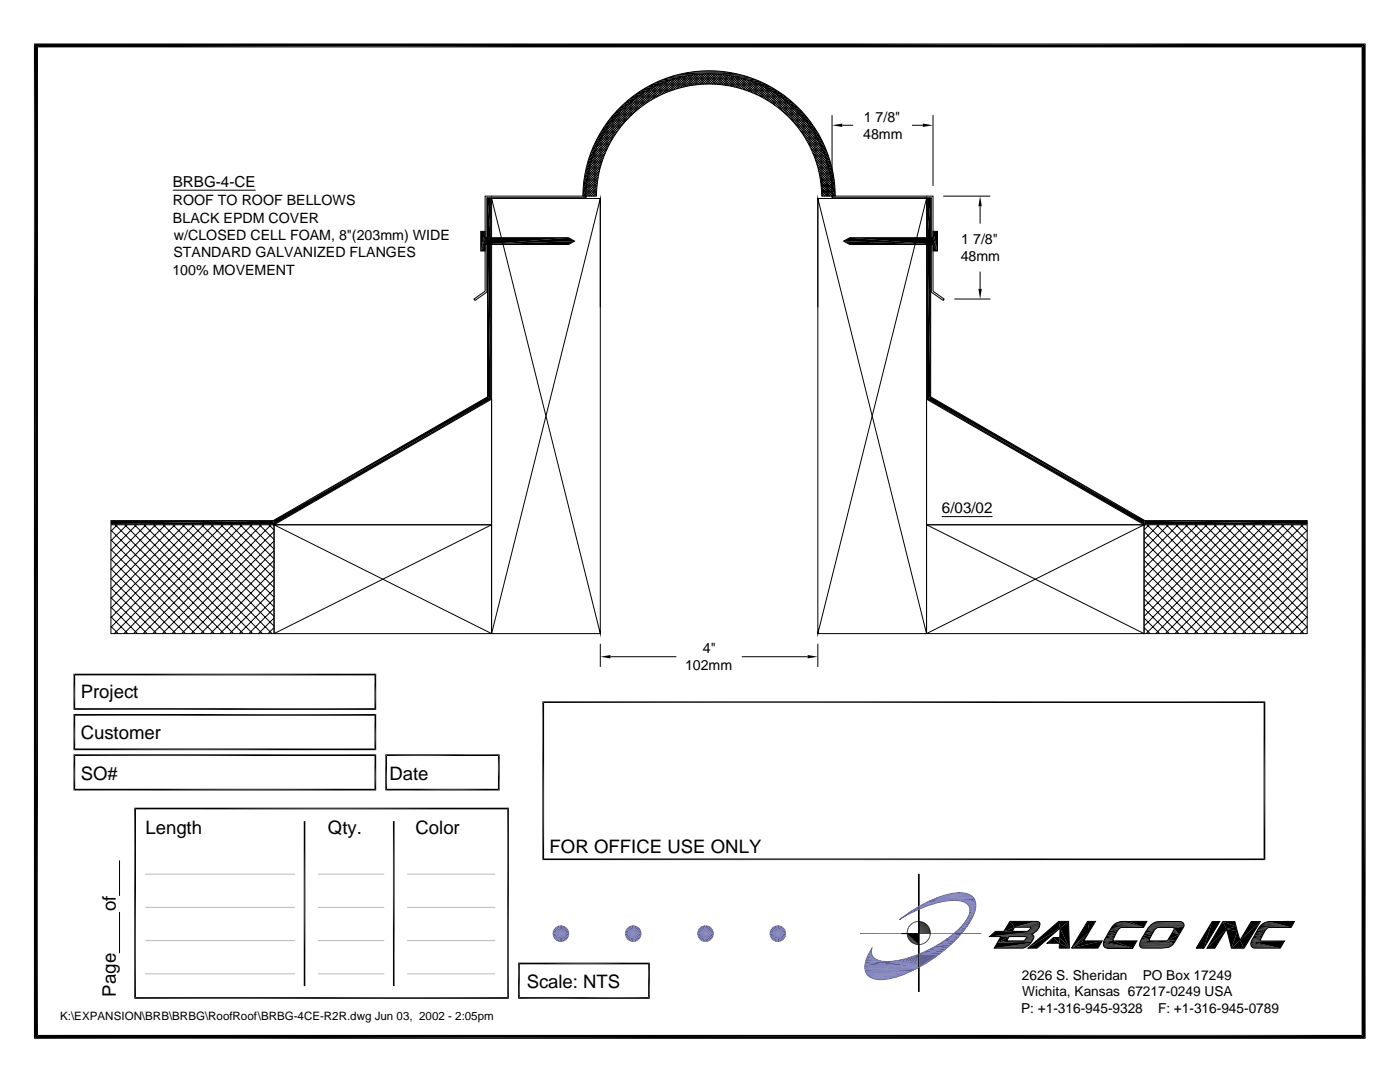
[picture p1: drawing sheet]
<svg xmlns="http://www.w3.org/2000/svg" width="279mm" height="216mm" viewBox="0 0 279 216" stroke-linecap="round" stroke-linejoin="round" font-family="sans-serif">
<defs><g id="words">
<g font-size="3.7">
<text x="16.1" y="139.3">Project</text>
<text x="16.1" y="147.4">Customer</text>
<text x="16.1" y="155.6">SO#</text>
<text x="77.7" y="155.6">Date</text>
<text x="29" y="166.3">Length</text>
<text x="65.4" y="166.3">Qty.</text>
<text x="82.9" y="166.3">Color</text>
<text x="109.7" y="170.2">FOR OFFICE USE ONLY</text>
<text x="23.1" y="181.9" transform="rotate(-90 23.1 181.9)">of</text>
<text x="105.1" y="197.2">Scale: NTS</text>
<text x="23.1" y="198.8" transform="rotate(-90 23.1 198.8)">Page</text>
</g>
<g font-size="3">
<text x="34.5" y="37.3">BRBG-4-CE</text>
<text x="188" y="102.4">6/03/02</text>
</g>
<g font-size="2.8">
<text x="172.3" y="27.7">48mm</text>
<text x="172.4" y="24.3">1 7/8&quot;</text>
<text x="34.5" y="40.9">ROOF TO ROOF BELLOWS</text>
<text x="34.5" y="44.4">BLACK EPDM COVER</text>
<text x="34.7" y="47.9">w/CLOSED CELL FOAM, 8&quot;(203mm) WIDE</text>
<text x="34.6" y="51.4">STANDARD GALVANIZED FLANGES</text>
<text x="191.7" y="52.1">48mm</text>
<text x="191.9" y="48.7">1 7/8&quot;</text>
<text x="34.4" y="54.8">100% MOVEMENT</text>
<text x="140.3" y="130.3">4&quot;</text>
<text x="136.7" y="133.7">102mm</text>
</g>
<g font-size="2.7">
<text x="203.9" y="195.5">2626 S. Sheridan</text>
<text x="228.1" y="195.5">PO Box 17249</text>
<text x="203.8" y="202.1">P: +1-316-945-9328</text>
<text x="204" y="198.8">Wichita, Kansas 67217-0249 USA</text>
<text x="231.1" y="202.1">F: +1-316-945-0789</text>
</g>
<text font-size="2.3" x="12" y="203.6">K:\EXPANSION\BRB\BRBG\RoofRoof\BRBG-4CE-R2R.dwg Jun 03, 2002 - 2:05pm</text>
</g></defs>
<g fill="#000">
<path d="M6.8 8.7h265.7l-264.9 .8zM7.6 9.5l264.9-.8-.8 .8zM124.3 20.9l1.1-.9 .4 .4zM125.4 20l1.1-1 .4 .6zM125.4 20l1.5-.4-1.1 .8zM126.5 19l1.2-.8 .4 .6zM126.5 19l1.6-.2-1.2 .8zM127.7 18.2l1.3-.7 .3 .5zM127.7 18.2l1.6-.2-1.2 .8zM129 17.5l1.3-.7 .2 .5zM129 17.5l1.5-.2-1.2 .7zM130.3 16.8l1.3-.6h1.6z"/>
<path d="M130.3 16.8l1.5-.1-1.3 .6zM131.6 16.2l1.3-.6 1.6 .2zM130.3 16.8l2.9-.6-1.4 .5zM132.9 15.6l1.4-.4 1.6 .2zM147.2 15.4l1.5-.2 1.4 .4zM149.9 16.2l2.9 .6-1.6-.1zM148.5 15.8l1.6-.2 1.3 .6zM151.2 16.7l1.6 .1-.3 .5zM149.9 16.2h1.5l1.4 .6zM152.5 17.3l1.6 .2-.4 .5zM152.8 16.8l1.3 .7-1.6-.2zM153.7 18l1.6 .2-.4 .6z"/>
<path d="M154.1 17.5l1.2 .7-1.6-.2zM154.9 18.8l1.6 .2-.4 .6zM155.3 18.2l1.2 .8-1.6-.2zM156.1 19.6l1.5 .4-.4 .4zM156.5 19l1.1 1-1.5-.4zM157.6 20l1.1 .9-1.5-.5zM271.7 9.5l.8 197.8-.8-.8zM271.7 9.5l.8-.8v198.6zM97.3 39.6l.6 7.8h-.6zM97.3 39.6h.6v7.8zM116.4 37.7h.6l-.7 1.4zM116.5 36.2l.7 .1-.8 1.4z"/>
<path d="M116.7 34.8l.7 .1-.9 1.3zM117 37.7v1.4h-.7zM117 33.4l.7 .1-1 1.3zM117.2 36.3l-.2 1.4h-.6zM117.4 34.9l-.2 1.4-.7-.1zM117.4 31.9l.6 .2-1 1.3zM117.7 33.5l-.3 1.4-.7-.1zM117.9 30.6l.6 .2-1.1 1.1zM118 32.1l-.3 1.4-.7-.1zM118.4 29.2l.6 .3-1.1 1.1zM118.5 30.8l-.5 1.3-.6-.2zM117.9 30.6l1.1-1.1-.5 1.3z"/>
<path d="M119.1 27.9l.5 .3-1.2 1zM118.4 29.2l1.2-1-.6 1.3zM119.8 26.6l.5 .3-1.2 1zM119.1 27.9l1.2-1-.7 1.3zM120.5 25.4l.6 .3-1.3 .9zM119.8 26.6l1.3-.9-.8 1.2zM121.4 24.2l.5 .4-1.4 .8zM120.5 25.4l1.4-.8-.8 1.1zM122.3 23l.5 .5-1.4 .7zM121.4 24.2l1.4-.7-.9 1.1zM123.3 21.9l.4 .5-1.4 .6zM122.3 23l1.4-.6-.9 1.1z"/>
<path d="M123.3 21.9l1-1 .4 .5zM123.3 21.9l1.4-.5-1 1zM124.3 20.9l1.5-.5-1.1 1zM157.2 20.4l1.5 .5-.4 .5zM158.3 21.4l1.5 .5-.5 .5zM158.7 20.9l1.1 1-1.5-.5zM159.3 22.4l1.4 .6-.4 .5zM159.3 22.4l.5-.5 .9 1.1zM160.3 23.5l1.3 .7-.5 .4zM160.3 23.5l.4-.5 .9 1.2zM161.1 24.6l1.4 .8-.5 .3zM161.1 24.6l.5-.4 .9 1.2z"/>
<path d="M162 25.7l1.3 .9-.6 .3zM162 25.7l.5-.3 .8 1.2zM162.7 26.9l1.3 1-.6 .3zM162.7 26.9l.6-.3 .7 1.3zM163.4 28.2l1.2 1-.6 .3zM163.4 28.2l.6-.3 .6 1.3zM164 29.5l1.1 1.1-.6 .2zM164.5 30.8l1.1 1.1-.6 .2zM164 29.5l.6-.3 .5 1.4zM165 32.1l1 1.3-.6 .1zM164.5 30.8l.6-.2 .5 1.3zM165.4 33.5l.9 1.3-.6 .1z"/>
<path d="M165 32.1l.6-.2 .4 1.5zM165.7 34.9l.8 1.3-.6 .1zM165.9 36.3l.7 1.4h-.6zM165.4 33.5l.6-.1 .3 1.4zM166 37.7l.7 1.4h-.6zM165.7 34.9l.6-.1 .2 1.4zM165.9 36.3l.6-.1 .1 1.5zM166 37.7h.6l.1 1.4zM166.1 25l2-.3v.6zM184.2 24.7l2 .3-2 .3zM185.7 39.6v7.8h-.6zM95.9 46.2h.9l-.9 3.9z"/>
<path d="M96.8 48.8v1.3h-.9zM96.8 47.4h16.7l-16.7 1.4zM96.8 47.4v1.4l-.9 1.3zM96.8 46.2v1.2l-.9 2.7zM97.3 48.8l.6 30.8-.6-.4zM97.3 48.8h.6v30.8zM96.8 48.8l16.7-1.4 1.2 .7zM96.8 48.8l17.9-.7-1.2 .7zM168.4 48.1l17.8 .7h-16.6zM168.4 48.1l1.2-.7 16.6 1.4zM185.1 48.8l.6 30.4-.6 .4zM185.1 39.6h.6l-.6 7.8z"/>
<path d="M185.1 48.8h.6v30.4zM186.2 48.8l.9 1.3h-.9zM169.6 47.4h16.6v1.4zM186.2 47.4l.9 2.7-.9-1.3zM186.2 46.2l.9 3.9-.9-2.7zM186.2 46.2h.9v3.9zM195.6 39.1l.3 2.1h-.6zM195.3 57.6h.6l-.3 2.1zM54.5 103.9l42.8-24.7 .6 .4zM54.5 103.9l43.4-24.3-43.2 25zM185.1 79.6l43.4 24.3-.2 .7zM185.1 79.6l.6-.4 42.8 24.7z"/>
<path d="M22.1 103.9h32.4l-32.4 .7zM22.1 104.6l32.4-.7 .2 .7zM228.5 103.9l32.4 .7h-32.6zM228.5 103.9h32.4v.7zM119.8 131l2-.3v.7zM161.2 130.7l2 .3-2 .4zM183.3 188.4l.1 .1zM183.3 188.5l.1 1.9h-.1zM183.3 186.3h.1zM183.3 180.9l.1 .5-.1 .1zM183.3 183.9h.1zM183.3 188.5h.1z"/>
<path d="M183.3 188.5h.1v1.9zM183.3 180.9h.1v.5zM197.5 186.9l1.2-1.1 8.1 .1zM199.1 188.1l6.6 .1-7.3 1zM199.7 186.9h1.7l-2.3 1.2zM199.1 188.1l2.3-1.2-.5 .8zM201.5 183.9h5.2l-4.2 1.1zM201.5 183.9l1 1.1-2.2 .8zM200.3 185.8l2.2-.8-.5 .8zM202.5 185l4.3-1.1zM204.3 187.7l1.6 .2zM204.3 187.7h1.7z"/>
<path d="M204.6 187.5l1.5 .1h-1.7zM204.7 187.3l1.5 .1-1.6 .1zM204.8 186.9l1.5 .1h-1.4zM204.8 187.2l1.5 .1h-1.6zM204.9 187h1.4l-1.5 .2zM198.4 189.2l6.7-.5zM205 185.8l1.8 .1zM198.4 189.2l6.8-.5zM205.1 185.8l.2-.1 1.5 .2zM198.4 189.2l6.9-.6zM198.4 189.2l7.1-.8-.2 .2zM205.5 185.5h1.6l-1.8 .2z"/>
<path d="M198.4 189.2l7.2-.9-.1 .1zM205.6 185.3l1.6 .1-1.7 .1zM205.7 185.2l1.6 .1h-1.7zM205.7 185h1.7l-1.7 .2zM198.4 189.2l7.3-1zM197.5 186.9l8.5-.4zM204.3 187.7h1.7l-.1 .2zM204.4 187.6h1.7l-.1 .1zM204.6 187.5l1.6-.1-.1 .2zM197.5 186.9l8.7-.7-.3 .2zM204.7 187.3h1.6l-.1 .1zM204.8 187.2l1.5-.1v.2z"/>
<path d="M204.8 187.2l1.5-.2v.1zM204.8 186.9l1.5-.1v.2zM197.5 186.9l9-.8-.3 .1zM197.5 186.9l9.1-1zM197.5 186.9l9.3-1zM204.9 185.8l1.9 .1zM202.5 185l4.5-1.1zM205.3 185.7h1.7l-.2 .2zM202.5 185l4.6-1.1zM205.3 185.7l1.8-.2-.1 .2zM202.5 185l4.7-1.1zM205.5 185.5l1.7-.1-.1 .1z"/>
<path d="M202.5 185l4.8-1zM205.6 185.3h1.7l-.1 .1zM202.5 185l4.8-1h.1zM205.7 185.2l1.6-.1v.2zM205.7 185.2l1.7-.2zM202.5 185l5-.9zM205.5 185l2-.1zM205.6 185l1.9-.1zM205.7 185l1.8-.1-.1 .1zM202.5 185l5-.9 .1 .1zM202.5 185l5-.4v.1zM202.5 185l5.1-.6-.1 .2z"/>
<path d="M202.5 185l5.1-.8v.2zM209 188.2l1.2-1.1 1.2 1.1zM211.3 183.9h2l-1.7 1.3zM205.1 189.2l6.2-5.3 .3 1.3zM211.4 188.2l2 1h-2zM210.2 187.1h1.3l-.1 1.1zM211.5 187.1l1.9 2.1-2-1zM205.1 189.2l6.5-4-4.6 4zM211.6 185.2l1.8 4-1.9-2.1zM211.6 185.2l1.7-1.3 .1 5.3zM213.8 189.2l2.5-1.5h3.7zM213.8 189.2l3.1-2.4-.6 .9z"/>
<path d="M217 183.9l.4 1.9-3.6 3.4zM213.8 189.2l3.6-3.4-.5 1zM217 183.9h1.6l-1.2 1.9zM213.8 189.2l6.2-1.5-.9 1.5zM220.2 188.5l5.9 .7-5.9-.5zM220.2 188.4l5.9 .8-5.9-.7zM220.2 188.3l5.9 .9-5.9-.8zM220.2 188.7l5.9 .5-5.8-.4zM220.2 188.2l5.9 1-5.9-.9zM220.3 187.9l5.8 1.3-5.9-1zM220.3 187.7h1.9l-1.9 .2zM220.4 187.5h1.7l-1.8 .2z"/>
<path d="M220.6 187.2l1.6 .1-1.8 .2zM220.6 189.1l.3 .1zM220.9 186.7l1.5 .3-1.8 .2zM221.2 186.2h1.5l-1.8 .5zM221.5 185.7l1.4 .2-1.7 .3zM221.6 185.4h1.7l-1.8 .3zM221.8 185.2l1.6 .1-1.8 .1zM220.3 187.7l1.8-.1 .1 .1zM220.3 187.7l1.8-.2v.1zM220.3 187.9l1.9-.2 3.9 1.5zM220.4 187.5l1.8-.2-.1 .2zM222.1 184.7l.2-.1 5.9 .5z"/>
<path d="M220.6 187.2l1.8-.2-.2 .3zM222.3 184.6l.2-.2 5.7 .7zM220.9 186.7l1.6-.1-.1 .4zM222.5 184.4l.2-.2 5.5 .9zM220.9 186.7l1.8-.5-.2 .4zM222.7 184.2l5.5 .9zM221.2 186.2l1.7-.3-.2 .3zM222.8 184.2l5.4 .9zM221.5 185.7l1.6-.1-.2 .3zM222.9 184.1l.3-.1 5 1.1zM221.5 185.7l1.8-.3-.2 .2zM221.6 185.4l1.8-.1-.1 .1z"/>
<path d="M223.2 184l.3-.1 4.7 1.2zM221.8 185.2h1.7l-.1 .1zM221.8 185.2l1.9-.1zM223.5 183.9l4.7 1.2zM223.7 183.9h.3zM223.7 183.9h.3l4.2 1.2zM224 183.9h1.3zM224 183.9h1.3l2.9 1.2zM222.2 187.7h4.7l-.8 1.5zM227.6 187.7h2l-2 .2zM227.7 187.5h1.6l-1.7 .2zM227.9 187.1l1.5 .3-1.7 .1z"/>
<path d="M228.2 186.7l1.5 .1-1.8 .3zM228.5 186.2l1.5 .2-1.8 .3zM228.7 185.7h1.6l-1.8 .5zM225.3 183.9h3.6l-.7 1.2zM228.9 185.5l1.5 .1-1.7 .1zM229.1 185.3l1.5 .1-1.7 .1zM229.2 185.1h1.9zM229.2 185.1h1.8l-1.9 .2zM227.6 187.7l1.8-.1zM227.6 187.7h1.8zM227.7 187.5l1.7-.1zM227.6 187.7h2z"/>
<path d="M229.4 187.7h.2zM227.6 187.9l2-.2 4.7 .6zM227.9 187.1l1.8-.3-.3 .6zM228.2 186.7l1.8-.3-.3 .4zM228.5 186.2l1.7-.3-.2 .5zM228.5 186.2l1.8-.5-.1 .2zM228.7 185.7l1.7-.1-.1 .1zM228.9 185.5l1.7-.1-.2 .2zM229.1 185.3h1.6l-.1 .1zM229.1 185.3l1.8-.1zM229.1 185.3l1.9-.2zM231.8 189.2h.2z"/>
<path d="M232.7 187.7l1.6 .6zM232.9 187.7l.2-.1 1.5 .1zM234 186l1.3 .5-2.2 1.1zM234.1 185.8l1.2 .7-1.3-.5zM234.1 185.1l.2 .1zM234.2 185.7l1.1 .8-1.2-.7zM232.5 187.7l1.8 .6zM232.4 187.7l1.9 .6zM229.8 187.7h2.6l1.9 .6zM229.6 187.7l4.7 .6zM234.3 185.5l1 1-1.1-.8zM234.3 185.5l1 1z"/>
<path d="M234.3 185.4l1 1.1zM234.3 185.2l1 1.3-1-1.1zM232.9 187.7h1.7l-.3 .6zM233.1 187.6l2.2-1.1-.7 1.2zM235.5 183.9h.3zM234 183.9h1.8zM234.3 185.2l2-.3-1 1.6zM241.9 183.9l-1.6 5.3h-1.6zM241.9 183.9h1.5l-3.1 5.3zM244 183.9l2.7 1-1.9 .5zM244 183.9l.8 1.5-3.9 3.8zM240.9 189.2l3.9-3.8-2.4 3.8z"/>
<path d="M244.8 185.4l2.1 .4-1.1 3.4zM244.8 185.4l1.9-.5 .2 .9zM244 183.9h2.4l.3 1zM246.9 185.8l.6 1.8-1.7 1.6zM245.8 189.2l1.7-1.6 .8 1.6zM249.6 188.4l5.9 .8-5.9-.7zM249.6 188.3l5.9 .9-5.9-.8zM249.6 188.5l5.9 .7-5.8-.5zM249.6 188.2l5.9 1-5.9-.9zM249.7 188.7l5.8 .5-5.8-.4zM249.7 187.9l5.8 1.3-5.9-1zM249.7 183.9h1.8l-4 3.7z"/>
<path d="M249.8 187.7h1.7l-1.8 .2zM249.9 187.5h1.6l-1.7 .2zM250 187.2l1.6 .1-1.7 .2zM250.2 189.2h.5zM250.2 189.2h.3zM250.3 186.7l1.5 .3-1.8 .2zM250.6 186.2l1.6 .1-1.9 .4zM250.9 185.7l1.5 .2-1.8 .3zM251.1 185.4l1.5 .2-1.7 .1zM251.2 185.2h1.7l-1.8 .2zM247.5 187.6l4-3.7-3.2 5.3zM249.8 187.7l1.7-.1v.1z"/>
<path d="M249.8 187.7l1.7-.2zM249.9 187.5l1.7-.2-.1 .2zM251.7 184.6l6 .5-6.2-.4zM250 187.2l1.8-.2-.2 .3zM251.7 184.6l.2-.2 5.8 .7zM250.3 186.7l1.7-.1-.2 .4zM251.9 184.4l.2-.2 5.6 .9zM250.3 186.7l1.9-.4-.2 .3zM252.1 184.2l5.6 .9zM250.6 186.2l1.8-.3-.2 .4zM252.3 184.2l.1-.1 5.3 1zM250.9 185.7l1.7-.1-.2 .3z"/>
<path d="M252.4 184.1l.3-.1 5 1.1zM251.1 185.4h1.6l-.1 .2zM251.1 185.4l1.7-.1-.1 .1zM251.1 185.4l1.8-.2zM252.7 184l.3-.1 4.7 1.2zM251.2 185.2h1.8zM251.2 185.2l1.9-.1zM253 183.9h.3zM251.2 185.2l2-.1zM253 183.9h.3l4.4 1.2zM249.7 187.9l6.6-.1-.8 1.4zM253.3 183.9h5l-.6 1.2z"/>
<path d="M6.8 8.7l.8 197.8-.8 .8zM6.8 8.7l.8 .8v197zM6.8 207.3l.8-.8h264.1zM6.8 207.3l264.9-.8 .8 .8z"/>
</g>
<path d="M131.6 16h2.9M148.5 16h2.9" fill="none" stroke="#000" stroke-width=".44"/>
<path d="M132.9 15.6h3M134.3 15h5.8M142.9 15h5.8M147.2 15.6h2.9M220.3 189h5.8M234.1 185h2.2" fill="none" stroke="#000" stroke-width=".36"/>
<path d="M134.3 15.3h3M135.7 14.6h11.6M145.8 15.3h2.9M199.1 188h6.8" fill="none" stroke="#000" stroke-width=".3"/>
<path d="M134.3 15h4.4M144.4 15h4.3M220.4 189.1h5.7M221.8 185.1h2.1M227.4 188.6h6.6M227.4 188.4h6.9M249.9 189.1h5.6M251.2 185.1h2.1" fill="none" stroke="#000" stroke-width=".23"/>
<g fill="none" stroke="#000" stroke-width=".2">
<path d="M126.6 19.8l1.5 1.5M126.9 19.6l1.4 1.4M127.1 19.5l-5.4 5.4M127.1 19.4l1.5 1.4M127.4 19.2l1.5 1.4M127.7 19l1.5 1.4M128 18.8l1.5 1.5M128.3 18.6l1.5 1.5M128.5 18.5l-7.8 7.8 1.5 1.5M128.6 18.4l1.5 1.5M128.9 18.2l1.5 1.5M129.2 18.1l1.5 1.5"/>
<path d="M129.7 17.8l-9.7 9.7M129.8 17.7l1.5 1.5M130.1 17.6l1.5 1.5M130.4 17.4l1.6 1.5M130.7 17.3l-11.2 11.2 1.5 1.5M130.7 17.2l1.6 1.6M131.1 17.1l1.5 1.5M131.4 16.9l1.5 1.6M131.6 16.8l-12.5 12.6M131.7 16.8l1.6 1.5M132.1 16.6l1.5 1.6M132.4 16.5l-13.7 13.7"/>
<path d="M132.4 16.5l1.6 1.6M132.8 16.4l1.5 1.5M133.1 16.2l1.6 1.6M133.2 16.2l-4.8 4.8M133.5 16.1l1.5 1.6 2.7-2.7 1.8 1.9M133.8 16l1.6 1.6M133.9 16l-4 4M134.2 15.9l1.6 1.6M134.6 15.8l1.6 1.6M134.6 15.7l-3.6 3.7-1.5-1.5M134.9 15.6l1.7 1.7M135.3 15.6l-3.4 3.3"/>
<path d="M135.3 15.6l1.7 1.6M135.7 15.5l1.7 1.6M135.7 14.8h11.6M135.9 15.4l-3.1 3.1M136.1 15.4l1.7 1.7M136.5 15.3l1.7 1.7M136.5 15.3l-2.9 2.9M136.9 15.2l1.7 1.8M137.1 15.2l-2.8 2.7M137.3 15.1l1.7 1.8M138.1 15l1.8 1.8M138.3 15l-2.6 2.5"/>
<path d="M138.5 14.9l1.9 1.9M138.6 14.2h5.8M138.8 14.9l-2.4 2.5M139 14.9l1.8 1.9M139.3 14.8l-2.3 2.4M139.4 14.8l1.9 2M140.1 14.1h2.9M140.3 14.8l2 2M140.4 14.8l-2.3 2.2M140.8 14.8l2 2M140.9 14.8l-2.2 2.2M141.2 14.8l2.1 2"/>
<path d="M141.3 16.8l1.9-2 2.3 2.3M141.4 14.8l-2.2 2.1M141.7 14.8l2.1 2.1M141.8 16.8l-1.9-2-2.3 2.3M141.8 14.8l-2 2M142.2 14.8l2.2 2.2M142.3 14.8l-2 2M142.7 14.8l2.2 2.2M142.8 14.8l-2 2M143.7 14.8l-1.9 2M143.7 14.9l2.4 2.4M144.1 14.9l-1.9 1.9"/>
<path d="M144.3 14.9l2.4 2.5M144.5 14.9l-1.8 1.9M144.8 15l2.6 2.5M144.9 15l-1.8 1.8M145.4 15l2.6 2.7M145.4 15l-1.8 1.9M145.8 15.1l-1.8 1.8M145.9 15.2l2.8 2.7 1.6-1.5M146.2 15.2l-1.8 1.8M146.5 15.3l3 2.9M146.6 15.3l-1.8 1.7M146.9 17.4l1.6-1.6 3.6 3.6"/>
<path d="M147 15.4l-1.7 1.7M147.2 15.4l3.1 3.2M147.4 15.5l-1.7 1.7M147.7 15.6l-1.6 1.6M147.8 15.6l3.4 3.3M148.1 15.7l-1.6 1.6M148.9 15.9l-1.7 1.6M149.2 16l4.1 4.1 1.4-1.5M149.2 16l-1.6 1.6M149.6 16.1l-1.6 1.6M149.9 16.2l4.8 4.9 1.5-1.5M149.9 16.2l-1.5 1.6"/>
<path d="M150.6 16.5l-1.5 1.6M150.7 16.5l13.6 13.6M151 16.7l-1.6 1.5M151.3 16.8l-1.5 1.5M151.5 16.9l12.4 12.4M151.6 16.9l-1.5 1.6M152 17.1l-1.5 1.5M152.3 17.3l-1.5 1.5M152.4 17.3l11.1 11.1M152.6 17.4l-1.5 1.5M152.9 17.6l-1.5 1.5M153.2 17.7l-1.5 1.5"/>
<path d="M153.4 17.8l9.6 9.6M153.5 17.9l-1.4 1.5M153.9 18.1l-1.5 1.5M154.2 18.3l-1.5 1.4M154.5 18.4l-1.5 1.5M154.6 18.5l7.7 7.7M155 18.8l-1.4 1.5M155.3 19l-1.4 1.5M155.6 19.2l-1.4 1.5M155.9 19.4l-1.5 1.4M156.1 19.5l5.2 5.2M156.4 19.8l-1.4 1.5"/>
<path d="M34.5 38h16.5M96.8 39.1h20.2v.4h-19.8v18.8l-2.4 1.6-.2-.2 2.2-1.6zM98.1 39.6h21.7v86.8l-21.7-86.8v86.8M117 38.9l.2 .2M117 38.5l.6 .6M117 38l1.1 1.1M117 37.6l1.6 1.5M117.1 37.1l1.9 2M117.1 36.7l1.9 1.9M117.2 36.3l1.9 1.8M117.2 35.8l1.9 1.9M117.3 35.4l1.8 1.9"/>
<path d="M117.3 35l1.9 1.8M117.4 34.6l1.8 1.8M117.5 34.2l1.8 1.8M117.6 33.8l1.7 1.8M117.7 33.4l1.7 1.7M117.8 33l1.7 1.7-2.4 2.4M117.9 32.7l1.7 1.7M118 32.3l1.7 1.7M118.1 31.9l1.7 1.7M118.2 31.6l1.7 1.6M118.3 31.2l1.7 1.6M118.5 30.8l1.6 1.7"/>
<path d="M118.6 30.5l1.6 1.6-2.8 2.8M118.7 30.2l1.6 1.6M118.9 29.8l1.6 1.6M119 39l-.1 .1M119 29.5l1.6 1.6M119 38.5l-.6 .6M119.1 38l-1.2 1.1M119.1 37.5l-1.6 1.6M119.1 37l-2.1 2.1M119.2 29.1l1.5 1.6M119.2 36.4l-2.2 2.3M119.3 35.9l-2.3 2.3"/>
<path d="M119.3 28.8l1.6 1.6M119.4 35.3l-2.4 2.4M119.6 34.1l-2.5 2.5M119.6 28.2l1.6 1.5M119.8 33.4l-2.6 2.7M119.8 27.9l1.5 1.5M120 32.8l-2.7 2.7M120 27.5l1.5 1.6M120.1 27.2l1.5 1.5M120.3 26.9l1.5 1.5M120.5 31.3l-3 3M120.5 26.6l1.5 1.5"/>
<path d="M120.8 30.5l-3.2 3.2M120.9 26l1.4 1.5M121.1 25.8l1.4 1.4M121.2 29.7l-3.4 3.4M121.2 25.5l1.5 1.4M121.4 25.2l1.5 1.4M121.6 24.9l1.5 1.5M121.7 28.7l-3.7 3.7M121.8 24.6l1.5 1.5M122 24.3l1.5 1.5M122.3 24.1l1.4 1.4M122.3 27.6l-4.1 4.1"/>
<path d="M122.5 23.8l1.4 1.5M122.7 23.6l1.4 1.4M122.9 23.3l1.5 1.4M123.1 23l1.5 1.5M123.2 26.2l-4.8 4.8M123.3 21.9a25.2 25.2 0 0 1 27.5-6 25.2 25.2 0 0 1 15.9 23.2h-2.7a22.5 22.5 0 0 0-22.5-22.3 22.5 22.5 0 0 0-22.5 22.3h-2.7a25.2 25.2 0 0 1 7-17.2zM123.4 22.8l1.4 1.4M123.6 22.5l1.4 1.5M123.8 22.3l1.4 1.4M124.1 22.1l1.4 1.4M124.3 21.8l1.4 1.4M124.5 21.6l1.5 1.4"/>
<path d="M124.8 21.3l1.4 1.5M125 21.1l1.5 1.4M125.3 20.9l1.4 1.4M125.5 20.7l1.5 1.4M125.8 20.4l1.4 1.5M126.1 20.2l1.4 1.5M126.3 20l1.5 1.4M156.7 20l-1.4 1.5M157 20.2l-1.5 1.5M157.2 20.4l-1.4 1.5M157.5 20.7l-1.4 1.4M157.8 20.9l-1.5 1.4"/>
<path d="M158 21.1l-1.4 1.5M158.3 21.4l-1.5 1.4M158.5 21.6l-1.4 1.4M158.7 21.8l-1.4 1.5M159 22.1l-1.5 1.4M159.2 22.3l-1.4 1.4M159.4 22.6l-1.4 1.4M159.7 22.8l-1.5 1.4M159.7 26.1l4.9 4.8M159.9 23.1l-1.4 1.4M160.1 23.3l-1.4 1.5M160.4 23.6l-1.5 1.4"/>
<path d="M160.6 23.8l-1.5 1.5M160.7 27.5l4.1 4.2M160.8 24.1l-1.5 1.4M161 24.4l-1.4 1.4M161.2 24.6l-1.5 1.5M161.3 28.6l3.8 3.8M161.4 24.9l-1.4 1.5M161.6 25.2l-1.5 1.5M161.8 25.5l-1.5 1.4M161.8 29.6l3.4 3.4M162 25.8l-1.5 1.4M162.2 26.1l-1.5 1.4"/>
<path d="M162.2 30.5l3.2 3.2M162.4 26.4l-1.5 1.4M162.5 31.3l3 3M162.6 26.6l-1.5 1.6M162.7 27l-1.5 1.4M162.8 32l2.9 2.9M162.9 27.3l-1.5 1.5M163 32.7l2.8 2.8-1.9 1.8M163.1 27.6l-1.5 1.5M163.2 33.4l2.6 2.6M163.2 27.9l-1.5 1.5M163.4 34l2.5 2.6"/>
<path d="M163.4 28.2l-1.5 1.5M163.5 34.6l2.5 2.5M163.6 28.5l-1.6 1.6M163.6 35.3l2.4 2.3M163.7 28.9l-1.5 1.5M163.7 35.8l2.3 2.3M163.8 36.4l2.3 2.2M163.9 36.9l2.2 2.2a24.5 24.5 0 0 0-24.6-24.3 24.5 24.5 0 0 0-24.5 24.3M163.9 29.2l-1.6 1.5M163.9 37.5l1.7 1.6M164 38l1.1 1.1M164 38.5l.6 .6"/>
<path d="M164 39l.1 .1M164 29.5l-1.5 1.6M164.2 29.8l-1.6 1.6M164.3 30.2l-1.6 1.6M164.4 30.5l-1.6 1.6M164.6 30.9l-1.6 1.6M164.7 31.2l-1.6 1.7M164.8 31.6l-1.6 1.6M164.9 31.9l-1.6 1.7M165 32.3l-1.6 1.7M165.1 32.7l-1.6 1.7M165.2 33.1l-1.7 1.7"/>
<path d="M165.4 33.4l-1.8 1.8M165.4 33.8l-1.7 1.8M165.5 34.2l-1.7 1.8M165.6 34.6l-1.8 1.8M165.7 35l-1.8 1.9M165.8 35.9l-1.9 1.8M165.9 36.3l-1.9 1.9M165.9 36.7l-1.9 2M166 37.1l-2 2M166 37.6l-1.5 1.5M166 38.1l-1 1M166.1 39.1h20.1v19l2.2 1.6-.2 .2-2.3-1.6v-18.8h-19.8z"/>
<path d="M166.1 23v14.1M166.1 38.5l-.7 .6M166.1 39l-.2 .1M168.1 25h2.2M182 25h2.2M184.9 39.6h-21.7v86.8l21.7-86.8v86.8M185.1 39.6h.6v39.6l42.8 24.7h32.4v.7h-32.6l-43.2-25zM186.2 23v14.1M188.2 39.1h9.4M95.9 46.2h.9v1.2h16.7l1.2 .7-1.2 .7h-16.7v1.3h-.9zM168.4 48.1l1.2-.7h16.6v-1.2h.9v3.9h-.9v-1.3h-16.6zM190.5 59.7h7.1"/>
<path d="M195.6 41.2v3.4M195.6 54.2v3.4M119.8 61.3v-21.7l-21.7 86.8M163.2 61.3v-21.7l21.7 86.8M184.9 79.7l43.4 25h-43.4zM22.1 104.7h32.6v21.7h-32.6zM22.1 103.9h32.4l42.8-24.7v-39.6h.6v40l-43.2 25h-32.6zM22.1 105.8l20.7 20.6M22.1 107.7l18.8 18.7M22.1 109.6l16.8 16.8M22.1 111.5l14.9 14.9M22.1 113.5l13 12.9"/>
<path d="M22.1 115.4l11.1 11M22.1 117.3l9.2 9.1M22.1 119.2l7.3 7.2M23 104.7l21.7 21.7M23.4 104.7l-1.3 1.3M24.9 104.7l21.7 21.7M25.3 104.7l-3.2 3.2M26.8 104.7l21.7 21.7M27.2 104.7l-5.1 5.1M28.7 104.7l21.7 21.7M29.2 104.7l-7.1 7M30.7 104.7l21.7 21.7"/>
<path d="M31.1 104.7l-9 9M32.6 104.7l21.7 21.7M33 104.7l-10.9 10.9M34.5 104.7l20.2 20.2M34.9 104.7l-12.8 12.8M36.4 104.7l18.3 18.3M36.8 104.7l-14.7 14.7M38.3 104.7l16.4 16.4M38.8 104.7l-16.7 16.6M40.3 104.7l14.4 14.5M40.7 104.7l-18.6 18.6M42.2 104.7l12.5 12.5"/>
<path d="M42.6 104.7l-20.5 20.5M44.1 104.7l10.6 10.6M44.5 104.7l-21.7 21.7M46 104.7l8.7 8.7M46.4 104.7l-21.7 21.7M47.9 104.7l6.8 6.8M48.3 104.7l-21.7 21.7M49.8 104.7l4.9 4.9M50.3 104.7l-21.7 21.7M51.8 104.7l2.9 3M52.2 104.7l-21.7 21.7M53.7 104.7l1 1"/>
<path d="M54.1 104.7l-21.7 21.7M54.7 104.7l43.4 21.7h-43.4v-21.7h43.4v21.7M54.7 104.7l43.4-25v25zM54.7 106l-20.4 20.4M54.7 107.9l-18.5 18.5M54.7 109.9l-16.5 16.5M54.7 111.8l-14.6 14.6M54.7 113.7l-12.7 12.7M54.7 115.6l-10.8 10.8M54.7 117.6l-8.9 8.8M54.7 119.5l-6.9 6.9M98.1 104.7l-43.4 21.7"/>
<path d="M184.9 104.7l43.4 21.7M228.3 104.7h32.6v21.7h-32.6zM228.3 104.7l-43.4 21.7h43.4v-21.7h-43.4v21.7M228.3 106l20.4 20.4M228.3 107.9l18.5 18.5M228.3 109.9l16.6 16.5M228.3 111.8l14.7 14.6M228.3 113.7l12.7 12.7M228.3 115.6l10.8 10.8M228.3 117.6l8.9 8.8M228.3 119.5l7 6.9M228.9 104.7l21.7 21.7"/>
<path d="M229.3 104.7l-1 1M230.8 104.7l21.7 21.7M231.3 104.7l-3 3M232.7 104.7l21.8 21.7M233.2 104.7l-4.9 4.9M234.7 104.7l21.7 21.7M235.1 104.7l-6.8 6.8M236.6 104.7l21.7 21.7M237 104.7l-8.7 8.7M238.5 104.7l21.7 21.7M238.9 104.7l-10.6 10.6M240.4 104.7l20.5 20.5"/>
<path d="M240.9 104.7l-12.6 12.5M242.4 104.7l18.5 18.6M242.8 104.7l-14.5 14.5M244.3 104.7l16.6 16.6M244.7 104.7l-16.4 16.4M246.2 104.7l14.7 14.7M246.6 104.7l-18.3 18.3M248.1 104.7l12.8 12.8M248.5 104.7l-20.2 20.2M250 104.7l10.9 10.9M250.4 104.7l-21.7 21.7M251.9 104.7l9 9"/>
<path d="M252.3 104.7l-21.6 21.7M253.9 104.7l7 7M254.3 104.7l-21.7 21.7M255.8 104.7l5.1 5.1M256.2 104.7l-21.7 21.7M257.7 104.7l3.2 3.2M258.1 104.7l-21.7 21.7M259.6 104.7l1.3 1.3M260 104.7l-21.7 21.7M260.9 105.8l-20.7 20.6M260.9 107.7l-18.7 18.7M260.9 109.6l-16.8 16.8"/>
<path d="M260.9 111.5l-14.9 14.9M260.9 113.5l-13 12.9M260.9 115.4l-11.1 11M260.9 117.3l-9.1 9.1M260.9 119.2l-7.2 7.2M22.1 121.1l5.3 5.3M22.1 123.1l3.4 3.3M22.1 125l1.5 1.4M54.7 121.4l-5 5M54.7 123.3l-3.1 3.1M54.7 125.2l-1.2 1.2M98.1 126.4h21.7"/>
<path d="M119.8 128.5v4.6M121.8 131h13.2M148 131h13.2M163.2 126.4h21.7M163.2 128.5v4.6M228.3 121.4l5.1 5M228.3 123.3l3.1 3.1M228.3 125.2l1.2 1.2M260.9 121.1l-5.3 5.3M260.9 123.1l-3.4 3.3M260.9 125l-1.5 1.4M183.3 174.5h.1v23.3h-.1z"/>
<path d="M183.4 174.5v6.4M183.4 181.4v7.1M183.4 190.4v7.4M197.5 186.9l1.2-1.1h1.6l1.2-1.9h5.2a.7 .7 0 0 1 .8 .3 .7 .7 0 0 1-.1 .8l-.4 .7-1.1 .7 .1 .1a.71 .71 0 0 1 0 1.2l-.8 1-1 .5h-5.8l1.3-2.3zM197.5 186.8h8.8M198.4 189.2h5.9M198.4 189.1h6.2M198.7 185.9h8.1M201.4 186.9h3.4a.79 .79 0 0 1-.6 .8h-3.3zM202.5 184.9h5M204.6 189.1l-6.2 .1M220.5 189.1h5.6"/>
<path d="M220.6 189.1h5.5M220.9 189.2h5.2M221.8 185.1h2.1M221.9 185h6.3M222.2 187.7h4.7M225.3 183.9h3.6M227.4 188.8h6.4M227.4 188.7h6.6M227.4 188.5h6.7M227.5 188.2h6.8M227.5 188.9h6.1M227.6 189h5.7"/>
<path d="M227.7 189.1h5.4M227.9 189.1h4.5M228 189.2h4M229.2 185.1h2.1M229.2 185h7.1M229.4 184.8h6.9M229.6 184.7h6.7M229.6 184.6h6.7M229.8 184.5h6.5M229.8 184.4h6.5M229.9 184.4h6.4M230 184.4h6.3"/>
<path d="M230 184.3h6.2M230.2 184.2h6M230.2 184.1h5.9M230.4 184h5.7M230.6 184h5.3M230.7 183.9h5.2M231 183.9h4.8M233.4 189h-5.8M233.5 188.9h-6M244 183.9h2.4l1.1 3.7 2.2-3.7h1.8l-3.2 5.3h-2.5l-1-3.8-2.4 3.8h-1.5zM249.7 187.8h6.6M249.9 189.1h5.6"/>
<path d="M250.2 189.2h5.3M251.2 185.1h2.1M251.4 185h6.3M251.7 184.6a2.82 2.82 0 0 1 2-.7h4.6l-.6 1.2h-4.5a4.1 4.1 0 0 0-1.6 2.6l4.7 .1-.8 1.4h-5a.9 .9 0 0 1-.8-.5 .9 .9 0 0 1 .1-1l1.3-2.3zM253.3 183.9h5M253.5 183.9h4.8"/>
</g>
<path d="M137.2 14.6h8.7M197.5 186.8h8.8" fill="none" stroke="#000" stroke-width=".25"/>
<path d="M137.2 14.4h8.7M249.7 187.8h2.1" fill="none" stroke="#000" stroke-width=".21"/>
<path d="M198.4 189.1h6.4" fill="none" stroke="#000" stroke-width=".28"/>
<path d="M197.5 186.7h8.7M249.7 189h5.8" fill="none" stroke="#000" stroke-width=".34"/>
<path d="M198.4 189h6.6" fill="none" stroke="#000" stroke-width=".4"/>
<path d="M227.5 188.1h6.8" fill="none" stroke="#000" stroke-width=".38"/>
<path d="M199.1 187.9h6.8M202.5 184.9h5M221.9 184.9h6.3M251.4 184.9h6.3" fill="none" stroke="#000" stroke-width=".32"/>
<path d="M197.5 186.7h8.6" fill="none" stroke="#000" stroke-width=".42"/>
<g fill="#5c5cb8">
<path d="M175.1 195.4l.7 .1z"/>
<path d="M175.1 195.4h1.5z"/>
<path d="M175.8 195.5l.8-.1z"/>
<path d="M174.8 195.4h1.8z"/>
</g>
<g fill="none" stroke="#5c5cb8" stroke-width=".2">
<path d="M172.6 193.5h9.8M172.9 194.3h7.9M173 194.4h7.3M173 194.5h7.3M173.1 194.6h6.7M173.1 194.6h7.2M173.2 194.8h6.6M173.4 194.9h5.4M173.4 194.9h5.9M173.7 195h5.1M173.9 195.2h4.4M174.2 195.3h3.2"/>
<path d="M174.2 195.3h3.7M174.5 195.4h2.5M174.5 195.3h2.9"/>
</g>
<path d="M172.6 193.2h10.7M172.7 193.7h9.7M172.7 193.9h9.1M172.8 194.1h8.5M173 194.4h7.8" fill="none" stroke="#5c5cb8" stroke-width=".23"/>
<path d="M172.6 193.2h10.7M172.9 194.1h8.4" fill="none" stroke="#5c5cb8" stroke-width=".21"/>
<path d="M172.8 193.9h9" fill="none" stroke="#5c5cb8" stroke-width=".25"/>
<path d="M172.6 193.4h9.8" fill="none" stroke="#5c5cb8" stroke-width=".28"/>
<path d="M172.6 192.9h10.7M172.6 193.4h10.3" fill="none" stroke="#5c5cb8" stroke-width=".3"/>
<path d="M183.4 193l.6-.3z" fill="#5c5cb8"/>
<path d="M172.6 192.8h10.7" fill="none" stroke="#5c5cb8" stroke-width=".44"/>
<g fill="#5c5cb8">
<path d="M172.6 192.5l10.7 .6-10.7-.5z"/>
<path d="M172.7 192.2l10.6 .9-10.7-.6z"/>
<path d="M184 192.7l1.2-.7z"/>
<path d="M183.4 193l1.8-1z"/>
<path d="M172.8 191.9l10.5 1.2-10.6-.9z"/>
<path d="M172.8 191.9h4.2l6.3 1.2z"/>
</g>
<path d="M172.8 191.9h4.2" fill="none" stroke="#5c5cb8" stroke-width=".2"/>
<g fill="#5c5cb8">
<path d="M177 191.9h.7l5.6 1.2z"/>
<path d="M177 191.9h.7z"/>
</g>
<path d="M172.8 191.9h3.8M172.8 191.9h3.5" fill="none" stroke="#5c5cb8" stroke-width=".2"/>
<g fill="#5c5cb8">
<path d="M177.7 191.9l.4-.1 5.2 1.3z"/>
<path d="M178.1 191.8l.4-.1 4.8 1.4z"/>
</g>
<path d="M172.8 191.8h3.2" fill="none" stroke="#5c5cb8" stroke-width=".2"/>
<path d="M178.5 191.7h.4l4.4 1.4z" fill="#5c5cb8"/>
<path d="M172.8 191.8h2.9" fill="none" stroke="#5c5cb8" stroke-width=".21"/>
<g fill="#5c5cb8">
<path d="M178.9 191.7l.4-.1 4 1.5z"/>
<path d="M183.4 193l2.3-1.4z"/>
</g>
<path d="M172.8 191.7h2.7" fill="none" stroke="#5c5cb8" stroke-width=".32"/>
<path d="M179.3 191.6l.4-.1 3.6 1.6z" fill="#5c5cb8"/>
<path d="M172.8 191.5h2.4" fill="none" stroke="#5c5cb8" stroke-width=".2"/>
<path d="M179.7 191.5l.4-.1 3.2 1.7z" fill="#5c5cb8"/>
<path d="M172.8 191.5h2.2" fill="none" stroke="#5c5cb8" stroke-width=".2"/>
<g fill="#5c5cb8">
<path d="M180.1 191.4l.5-.1 2.7 1.8z"/>
<path d="M173 191.3l1.8 .1-2 .2z"/>
<path d="M173 191.3h1.6l.2 .1z"/>
<path d="M183.4 193l2.9-1.8z"/>
<path d="M180.6 191.3l.4-.1 2.3 1.9z"/>
<path d="M173 191.3l1.4-.2 .2 .2z"/>
<path d="M173 191.3l1.4-.2z"/>
<path d="M181 191.2l.5-.1 1.8 2z"/>
<path d="M173 191.3l1.3-.2z"/>
<path d="M173.1 190.9l1.2 .1-1.3 .3z"/>
<path d="M181.5 191.1l.5-.2 1.3 2.2z"/>
<path d="M183.4 193l3.4-2.1z"/>
<path d="M173.1 190.9l1.1-.1 .1 .2z"/>
<path d="M182 190.9l.5-.2 .8 2.4z"/>
<path d="M173.2 190.6l1 .2-1.1 .1z"/>
<path d="M173.2 190.6h.9l.1 .2z"/>
<path d="M182.5 190.7l.5-.1 .3 2.5z"/>
<path d="M183.4 193l3.9-2.5z"/>
</g>
<path d="M183.1 190.4v2.7" fill="none" stroke="#5c5cb8" stroke-width=".34"/>
<g fill="#5c5cb8">
<path d="M173.2 190.6l.8-.2 .1 .2z"/>
<path d="M183.4 190.4l3.9 .1-3.9 2.5z"/>
<path d="M173.4 190.3l.6 .1-.8 .2z"/>
<path d="M173.4 190.3h.5l.1 .1z"/>
</g>
<path d="M183.4 190.3h3.9" fill="none" stroke="#5c5cb8" stroke-width=".32"/>
<path d="M173.4 190.3l.5-.1v.1z" fill="#5c5cb8"/>
<path d="M183.9 190.3h4" fill="none" stroke="#5c5cb8" stroke-width=".42"/>
<g fill="#5c5cb8">
<path d="M173.6 189.9l.3 .3-.5 .1z"/>
<path d="M173.6 189.9h.3v.3z"/>
<path d="M173.6 189.9l.3-.2v.2z"/>
<path d="M183.9 190.2l1.1-.5 2.9 .4z"/>
</g>
<path d="M185 189.9h3.4" fill="none" stroke="#5c5cb8" stroke-width=".38"/>
<g fill="#5c5cb8">
<path d="M173.8 189.6l.1 .1-.3 .2z"/>
<path d="M173.8 189.6h.1v.1z"/>
<path d="M173.8 189.6l.2-.2z"/>
<path d="M174 189.3l-.2 .3z"/>
</g>
<path d="M185 189.5h3.8" fill="none" stroke="#5c5cb8" stroke-width=".44"/>
<path d="M185 189.7l.9-.5 2.9 .1z" fill="#5c5cb8"/>
<path d="M185.9 189.1h3.4" fill="none" stroke="#5c5cb8" stroke-width=".4"/>
<path d="M185.9 189.2l1-.5 2.4 .1z" fill="#5c5cb8"/>
<path d="M186.9 188.6h2.9M188.2 187.8h2.4" fill="none" stroke="#5c5cb8" stroke-width=".42"/>
<path d="M186.9 188.5h2.9M187.3 188.3h2.5M189 187.1h2.1" fill="none" stroke="#5c5cb8" stroke-width=".28"/>
<path d="M187.8 188.2h2.4M189 187.4h2.1" fill="none" stroke="#5c5cb8" stroke-width=".4"/>
<path d="M187.8 188h2.4M188.2 187.7h2.4" fill="none" stroke="#5c5cb8" stroke-width=".3"/>
<path d="M188.6 187.4h2" fill="none" stroke="#5c5cb8" stroke-width=".32"/>
<g fill="#5c5cb8">
<path d="M189.5 187l2-.2-.4 .4z"/>
<path d="M189.5 187l.3-.3 1.7 .1z"/>
<path d="M189.8 186.7l.4-.3 1.3 .4z"/>
<path d="M190.2 186.4l.1-.1h1.6z"/>
<path d="M190.2 186.4l1.7-.1-.4 .5z"/>
<path d="M190.3 186.3l.3-.2 1.3 .2z"/>
<path d="M190.6 186.1l1.6-.2-.3 .4z"/>
<path d="M190.6 186.1l.3-.3 1.3 .1z"/>
<path d="M190.9 185.8l.3-.3 1 .4z"/>
<path d="M191.2 185.5h1.3l-.3 .4z"/>
<path d="M191.2 185.5l.3-.2 1 .2z"/>
<path d="M191.5 185.3l1.3-.2-.3 .4z"/>
<path d="M191.8 185l1 .1-1.3 .2z"/>
<path d="M191.8 185l1.3-.3-.3 .4z"/>
<path d="M192 184.7h1.1l-1.3 .3z"/>
<path d="M192.3 184.4l.8 .3h-1.1z"/>
<path d="M192.3 184.4l1.1-.1-.3 .4z"/>
<path d="M192.5 184.1l.9 .2-1.1 .1z"/>
<path d="M192.5 184.1l1.1-.2-.2 .4z"/>
<path d="M192.7 183.8l.9 .1-1.1 .2z"/>
<path d="M192.9 183.5l.7 .4-.9-.1z"/>
<path d="M192.9 183.5h.9l-.2 .4z"/>
<path d="M193.1 183.3l.7 .2h-.9z"/>
<path d="M193.1 183.3l.9-.2-.2 .4z"/>
<path d="M179.5 183.5l.7-.4z"/>
<path d="M193.2 183l.8 .1-.9 .2z"/>
<path d="M193.2 183l1-.2-.2 .3z"/>
<path d="M180 183.1l.5-.4z"/>
<path d="M193.3 182.7l.9 .1-1 .2z"/>
<path d="M180.2 183.1l.3-.4 .5-.1z"/>
<path d="M193.4 182.5l.8 .3-.9-.1z"/>
<path d="M193.4 182.5l1-.1-.2 .4z"/>
<path d="M180.5 182.7l.6-.3-.1 .2z"/>
<path d="M193.5 182.2l.9 .2-1 .1z"/>
<path d="M181.1 182.4l.6-.2-.7 .4z"/>
<path d="M193.5 182.2l1-.2-.1 .4z"/>
<path d="M181.1 182.4l1-.4z"/>
<path d="M193.5 182h1l-1 .2z"/>
<path d="M181.1 182.4l.5-.4h.5z"/>
<path d="M193.6 181.9l.9 .1h-1z"/>
<path d="M193.6 181.9h1l-.1 .1z"/>
<path d="M181.6 182l.9-.2-.4 .2z"/>
<path d="M193.6 181.7l1 .2h-1z"/>
<path d="M193.6 181.7h1v.2z"/>
<path d="M181.6 182l.6-.4 .3 .2z"/>
<path d="M193.6 181.5l1 .2h-1z"/>
<path d="M182.2 181.6l1.1-.1-.8 .3z"/>
<path d="M193.6 181.5l1.1-.1-.1 .3z"/>
<path d="M193.5 181.3l1.2 .1-1.1 .1z"/>
<path d="M182.2 181.6l.6-.3 .5 .2z"/>
<path d="M193.5 181.1l1.2 .3-1.2-.1z"/>
<path d="M193.5 181.1l1.2-.1v.4z"/>
<path d="M182.8 181.3l.5-.4v.6z"/>
<path d="M193.4 180.9l1.3 .1-1.2 .1z"/>
<path d="M183.4 180.9l1.1 .1-.5 .2z"/>
<path d="M183.4 180.9l.6 .3-.5 .2z"/>
<path d="M183.4 180.9v.5z"/>
<path d="M193.4 180.9h1.3v.1z"/>
<path d="M183.4 180.9l1.6-.1-.5 .2z"/>
<path d="M193.4 180.9l1.4-.2-.1 .2z"/>
<path d="M193.3 180.7h1.5l-1.4 .2z"/>
</g>
<path d="M183.4 180.7h2.1" fill="none" stroke="#5c5cb8" stroke-width=".25"/>
<path d="M193.2 180.6l1.6 .1h-1.5z" fill="#5c5cb8"/>
<path d="M183.9 180.5h2" fill="none" stroke="#5c5cb8" stroke-width=".2"/>
<g fill="#5c5cb8">
<path d="M193.1 180.5l1.7 .2z"/>
<path d="M193.1 180.5l1.6-.1 .1 .3z"/>
<path d="M193.1 180.4h1.6z"/>
</g>
<path d="M183.9 180.5h2.5" fill="none" stroke="#5c5cb8" stroke-width=".28"/>
<g fill="#5c5cb8">
<path d="M193.1 180.4l1.6-.1v.1z"/>
<path d="M192.9 180.3h1.8l-1.6 .1z"/>
</g>
<path d="M184.4 180.3h2.5" fill="none" stroke="#5c5cb8" stroke-width=".2"/>
<path d="M192.9 180.3l1.8-.2v.2z" fill="#5c5cb8"/>
<path d="M185 180h3.2M185.5 179.8h3.5M185.5 179.8h3.9M185.5 179.7h4.3M190.8 179.8h3.8M191.5 179.8h3.1M192 179.9h2.7M192.3 180h2.4M185 180h2.8M192.5 180.1h2.2M192.7 180.2h2" fill="none" stroke="#5c5cb8" stroke-width=".2"/>
<path d="M184.4 180.2h2.9" fill="none" stroke="#5c5cb8" stroke-width=".25"/>
<path d="M185 179.9h3.6M184.4 180.2h2.9" fill="none" stroke="#5c5cb8" stroke-width=".28"/>
<path d="M185 179.9h3.6" fill="none" stroke="#5c5cb8" stroke-width=".23"/>
<path d="M189.8 179.7h.7z" fill="#5c5cb8"/>
<g fill="none" stroke="#5c5cb8" stroke-width=".2">
<path d="M185.5 179.7h5M186 179.6h8.6M186.5 179.3h7.9M187 179.2h7.4M187 179.1h7.3M187 179h7.2M187.5 178.9h6.6M188.1 178.7h5.8M188.5 178.6h5.2M189 178.5h4.4M189.5 178.3h3.7M189.9 178.3h3"/>
<path d="M190.3 178.2h2.3M190.5 179.8h4.1"/>
</g>
<path d="M190.5 179.7h4.1" fill="none" stroke="#5c5cb8" stroke-width=".25"/>
<path d="M185.5 179.7h5M186 179.5h8.6" fill="none" stroke="#5c5cb8" stroke-width=".23"/>
<path d="M186 179.5h8.4M186.5 179.2h7.9" fill="none" stroke="#5c5cb8" stroke-width=".21"/>
<g fill="#5c5cb8">
<path d="M190.3 178.2h2z"/>
<path d="M190.8 178.2h1.5z"/>
<path d="M191.2 178.1h.7z"/>
<path d="M191.2 178.1l1.1 .1z"/>
</g>
<g fill="none" stroke="#000" stroke-width=".2">
<path d="M171.6 186.3h24.2M181.1 186.3h2.2M183.3 186.3v3.6M183.3 190.4v2.7M183.4 183.9v2.4M183.4 190.4v2.6M183.4 186.2h2.3M183.5 183.9v2.4M202.5 185h3.1l.1 .1-.7 .7h-3zM205.1 189.2l6.2-5.3h2l.1 5.3h-2v-1h-2.4l1.2-1.1h1.3l.1-1.9-4.6 4zM217 183.9h1.6l-2.3 3.8h3.7l-.9 1.5h-5.3zM222.1 184.7a2.76 2.76 0 0 1 2.1-.8h4.7l-.7 1.2h-4.4a4 4 0 0 0-1.7 2.6h4.8l-.8 1.5h-4.8a.93 .93 0 0 1-1-.4 .93 .93 0 0 1 0-1.1z"/>
<path d="M229.8 184.5l.2-.2a3.5 3.5 0 0 1 2.6-.4h3l.5 .2 .2 .3v.5l-2.3 3.7a2.72 2.72 0 0 1-2.2 .6h-3.8a.8 .8 0 0 1-.4-1.3l1.1-2.2zM230.6 185.4l.7-.3h2.8a.57 .57 0 0 1-.1 .9l-.9 1.6-.2 .1h-3.5v-.2zM241.9 183.9h1.5l-3.1 5.3h-1.6z"/>
</g>
<path d="M179.5 183.5a23.8 23.8 0 0 1 11.7-5.4 3.2 3.2 0 0 1 3.4 1.5 4.4 4.4 0 0 1-.8 3.9 28.7 28.7 0 0 1-14 11.2l-1.9 .5a4.9 4.9 0 0 1-4.8-.6 3.3 3.3 0 0 1 0-3.7l.9-1.6a1.88 1.88 0 0 0 1.7 2.4 14.9 14.9 0 0 0 8.2-1.5 20 20 0 0 0 9.2-6.9 2.05 2.05 0 0 0-.8-3.4 12 12 0 0 0-7.3 .9l-2.9 1.2z" fill="none" stroke="#5c5cb8" stroke-width=".2"/>
<g fill="#000">
<path d="M181 186.1l.1 .1h-.1zM181 186.2l.1 .2h-.1zM181 185.9l.1 .2h-.1zM181 186.4l.2 .1-.2 .1zM181 185.8l.1 .2-.1-.1zM181 186.6l.2 .1h-.2zM181 185.7l.2 .1h-.2zM181 186.7l.2 .1-.1 .1zM181.1 185.5l.1 .2h-.2zM181.1 186.9h.2l-.2 .1zM181.1 186.4l2.2 2.1zM181.1 186.5l2.2 2z"/>
<path d="M181.1 185.4l.1 .1h-.1zM181.1 187l.2 .1h-.1zM181.1 186.7l2.2 1.8zM181 186.1h.1v.1zM181 186.2h.1v.2zM181 185.9l.1 .1v.1zM181 186.4l.2 .1zM181.1 186.8l2.2 1.7zM181.2 185.2l.1 .2h-.2zM181 185.8h.2l-.1 .2zM181 186.6l.2-.1v.2zM181.2 187.1l.2 .1-.2 .1z"/>
<path d="M181 185.7l.2 .1zM181 186.7h.2v.1zM181.2 187l2.1 1.5zM181.2 185.1l.1 .2-.1-.1zM181.1 185.5h.1v.2zM181.1 186.9l.1-.1 .1 .1zM181.2 187.3h.2l-.1 .1zM181.3 187.1l2 1.4zM181.1 185.4h.2l-.1 .1zM181.1 187l.2-.1v.2zM181.3 185l.1 .2-.2-.1zM181.3 187.4h.2l-.1 .1z"/>
<path d="M181.2 185.2l.1 .2zM181.2 187.1h.1l.1 .1zM181.3 187.2l2 1.3zM181.4 184.8v.2h-.1zM181.2 185.1l.2 .1-.1 .1zM181.2 187.3l.2-.1v.1zM181.4 187.5l.2 .1zM181.4 187.4l1.9 1.1zM181.3 185h.1v.2zM181.3 187.4h.2zM181.5 187.5l1.8 1zM181.5 184.7v.2l-.1-.1z"/>
<path d="M181.5 187.6l.2 .1-.1 .1zM181.4 184.8l.1 .1-.1 .1zM181.4 187.5l.1-.1 .1 .2zM181.5 187.6l1.8 .9zM181.6 184.6v.2l-.1-.1zM181.6 187.8l.2-.1-.1 .2zM181.5 184.7l.1 .1-.1 .1zM181.5 187.6l.2 .1zM181.6 187.7l1.7 .8zM181.7 184.5v.2l-.1-.1zM181.7 187.9h.2l-.1 .1zM181.6 184.6l.1 .1-.1 .1z"/>
<path d="M181.6 187.8l.2-.1zM181.7 187.8l1.6 .7zM181.8 184.4v.2l-.1-.1zM181.8 188l.2-.1-.1 .2zM181.7 184.5l.1 .1-.1 .1zM181.8 187.7l.1 .2h-.2zM181.8 187.9l1.5 .6zM181.8 184.4l.1-.1v.2zM181.8 184.4l.1 .1-.1 .1zM181.8 188l.1-.1h.1zM181.9 188.1l.2-.1-.1 .2zM181.9 188l1.4 .5z"/>
<path d="M181.9 184.3l.1 .1-.1 .1zM182 187.9l.1 .1-.2 .1zM181.9 184.3l.1-.1v.2zM182 188.2l.2-.1v.1zM182.1 188.1l1.2 .4zM182 184.2v.2zM182.1 188l.1 .1-.2 .1zM182 184.2l.2-.1-.1 .2zM182.2 188.2h.2l-.1 .1zM182.2 188.2l1.1 .3zM182.2 184.1v.2h-.1zM182.2 188.1l.2 .1h-.2z"/>
<path d="M182.2 184.1l.1-.1-.1 .3zM182.3 188.3l.2-.1-.1 .2zM182.3 188.2l1 .3zM182.3 184l.1 .2-.2 .1zM182.4 188.2h.1l-.2 .1zM182.3 184h.1v.2zM182.4 188.4l.2-.1zM182.5 188.3l.8 .2zM182.4 184l.1 .1-.1 .1zM182.5 188.2l.1 .1-.2 .1zM182.4 184l.2-.1-.1 .2zM182.6 188.4l.2-.1-.1 .2z"/>
<path d="M182.6 188.4l.7 .1zM182.6 183.9v.2h-.1zM182.6 188.3h.2l-.2 .1zM182.6 183.9h.1l-.1 .2zM182.7 188.5l.2-.2v.2zM182.7 188.4l.6 .1zM182.7 183.9l.1 .1-.2 .1zM182.8 188.3h.1l-.2 .2zM182.7 183.9l.2-.1-.1 .2zM182.9 188.5l.1-.1v.1zM182.9 188.4l.4 .1zM182.9 183.8v.2h-.1z"/>
<path d="M182.9 188.3l.1 .1-.1 .1zM182.9 183.8h.1l-.1 .2zM183 188.5l.2-.1v.2zM183 183.8v.2h-.1zM183 188.4h.2l-.2 .1zM183 188.4l.3 .1zM183 183.8h.2l-.2 .2zM183.2 188.6l.1-.2v.2zM183.2 183.8v.2h-.2zM183.2 188.4h.1l-.1 .2zM183.2 183.8h.1l-.1 .2zM183.5 188.4v.2h-.2z"/>
<path d="M181.1 186.4l2.2-.1v2.2zM183.3 183.8v.2h-.1zM183.3 188.4h.2l-.2 .2zM183.3 190.4h.1v1.3zM183.4 191.7v1.3l-.1 .1zM183.5 183.8l-.2 .2zM183.5 188.4h.1l-.1 .2zM183.3 183.8h.2l-.2 .2zM183.6 188.4v.2h-.1zM183.5 184l.1-.2v.2zM183.6 188.4h.1l-.1 .2zM183.5 183.8h.1l-.1 .2z"/>
<path d="M183.7 188.4l.1 .1-.2 .1zM183.6 184l.2-.2zM183.7 188.4l.2-.1-.1 .2zM183.7 183.9h.2l-.5 2.4zM183.6 183.8h.2l-.2 .2zM183.9 188.3v.2h-.1zM183.7 184l.2-.1v.1zM183.9 188.3h.1l-.1 .2zM183.9 183.9l.1 .1-.6 2.3zM183.8 183.8l.1 .1-.2 .1zM184 188.3l.1 .1-.2 .1zM183.9 184l.2-.1-.1 .2z"/>
<path d="M184 188.3h.1v.1zM184 184h.2l-.8 2.3zM183.9 183.9h.2l-.2 .1zM184.1 188.3l.1 .1h-.1zM184 184.1l.2-.2-.1 .2zM184.1 188.3l.2-.1-.1 .2zM184.2 184l.1 .1-.9 2.2zM184.1 183.9h.1l-.2 .2zM184.3 188.2v.1l-.1 .1zM184.1 184.1l.2-.1zM184.3 188.2l.1-.1-.1 .2zM184.3 184.1h.1l-1 2.2z"/>
<path d="M184.2 183.9l.1 .1-.2 .1zM184.4 188.1l.1 .2h-.2zM184.3 184.1h.2l-.1 .1zM184.4 188.1h.1v.2zM184.4 184.1l.2 .1-1.2 2.1zM184.3 184l.2 .1h-.2zM184.5 188.1l.1 .1-.1 .1zM184.4 184.2l.2-.1-.1 .2zM184.5 188.1l.1-.1v.2zM184.6 184.2l.1 .1-1.3 2zM184.5 184.1h.1l-.2 .1zM184.6 188l.1 .1-.1 .1z"/>
<path d="M184.5 184.3l.2-.1zM184.6 188l.1-.1v.2zM184.7 184.3l.1 .1-1.4 1.9zM184.6 184.4l.2-.1-.1 .1zM184.6 184.1l.1 .1-.2 .1zM184.7 187.9l.1 .1-.1 .1zM184.7 187.9l.1-.1v.2zM184.8 184.4l.1 .1-1.5 1.8zM184.7 184.4h.3l-.2 .2zM184.7 184.2l.1 .1-.2 .1zM184.8 187.8l.2 .1-.2 .1zM185 187.7v.2l-.2-.1z"/>
<path d="M184.9 184.5l.1 .1-1.6 1.7zM184.8 184.6l.3-.1zM185 187.7l.1-.1v.2zM184.8 184.3l.2 .1h-.3zM185 187.7l.1 .1-.1 .1zM185 184.6l.1 .1-1.7 1.6zM185 184.6h.2l-.1 .1zM185.1 187.5l.1 .2-.1-.1zM185 184.4l.1 .1-.3 .1zM185.1 187.6l.1 .1-.1 .1zM183.4 186.3l1.7-1.6 .1 .1zM185.1 184.7l.2 .1-.2 .1z"/>
<path d="M185.2 187.4l.1 .2zM185 184.6l.1-.1 .1 .1zM185.1 187.5l.2 .1-.1 .1zM185.1 184.9h.3zM185.3 187.3l.1 .2-.2-.1zM183.4 186.3l1.8-1.5 .1 .1zM185.1 184.7l.1-.1 .1 .2zM185.2 187.4l.2 .1-.1 .1zM185.2 185h.2l-.1 .1zM185.4 187.1v.2h-.1zM183.4 186.3l1.9-1.4 .1 .2zM185.3 185.1h.2l-.1 .1z"/>
<path d="M185.1 184.9l.2-.1 .1 .1zM185.3 187.3h.1v.2zM185.4 187l.1 .2-.1-.1zM183.4 186.3l2-1.2v.1zM185.4 185.2l.2 .1-.2 .1zM185.5 186.9l.1 .2-.2-.1zM185.2 185l.2-.1v.1zM185.4 187.1l.1 .1-.1 .1zM183.4 186.3l2-1.1 .1 .1zM185.4 185.4h.2l-.1 .1zM185.5 186.7l.1 .2zM183.4 186.3l2.1-1v.2z"/>
<path d="M185.5 185.5l.2 .1zM185.3 185.1l.1-.1 .1 .1zM185.4 187l.2 .1-.1 .1zM185.5 186.6l.2 .2zM185.5 185.6l.2 .1-.2 .1zM185.5 186.5l.2 .1h-.2zM185.5 185.8l.2 .1h-.2zM185.6 186.3l.1 .2h-.2zM183.4 186.3l2.1-.8 .1 .1zM185.6 186l.1 .2h-.1zM185.5 185.9l.2 .1h-.1zM185.4 185.2l.1-.1 .1 .2z"/>
<path d="M185.5 186.9h.1v.2zM185.6 186.2l.1 .1zM183.4 186.3l2.2-.7v.1zM185.4 185.4l.2-.1v.1zM185.5 186.7l.2 .1-.1 .1zM183.4 186.3l2.2-.6v.2zM185.5 185.5l.1-.1 .1 .2zM185.5 186.6h.2v.2zM183.7 186.3l2-.1v.1zM185.5 185.6h.2v.1zM185.5 186.5h.2v.1zM185.5 185.8l.2-.1v.2z"/>
<path d="M185.6 186.3h.1v.2zM185.6 186h.1v.2zM185.5 185.9h.2v.1zM185.6 186.2h.1v.1z"/>
</g>
<path d="M183.4 186.2h2.3" fill="none" stroke="#000" stroke-width=".25"/>
<path d="M183.4 186.1h2.3" fill="none" stroke="#000" stroke-width=".4"/>
<path d="M183.6 183.9v2.4" fill="none" stroke="#000" stroke-width=".32"/>
<path d="M14.7 149.5h60.4M14.7 142.6h60.4M14.7 157.6h60.4M14.7 150.7h60.4M14.8 142.5v7.2M14.8 150.5v7.2M74.9 142.5v7.2M74.9 150.5v7.2" fill="none" stroke="#000" stroke-width=".34"/>
<g fill="#5c5cb8">
<path d="M112 186.3l1.6-.4v.4z"/>
<path d="M112 186.3l1.4-.7 .2 .3z"/>
<path d="M112 186.3l1.2-1 .2 .3z"/>
<path d="M113 185l.2 .3-1.2 1z"/>
<path d="M112.7 184.8l.3 .2-1 1.3z"/>
<path d="M112.3 184.7l.4 .1-.7 1.5z"/>
<path d="M112 184.6l.3 .1-.3 1.6z"/>
<path d="M111.6 184.7l.4-.1v1.7z"/>
<path d="M111.2 184.8l.4-.1 .4 1.6z"/>
<path d="M110.9 185l.3-.2 .8 1.5z"/>
<path d="M110.6 185.3l.3-.3 1.1 1.3z"/>
<path d="M110.6 185.3l1.4 1-1.6-.7z"/>
<path d="M110.4 185.6l1.6 .7-1.7-.4z"/>
<path d="M110.3 185.9l1.7 .4h-1.7z"/>
<path d="M110.3 186.3h1.7l-1.7 .4z"/>
<path d="M110.3 186.7l1.7-.4-1.6 .7z"/>
<path d="M110.4 187l1.6-.7-1.4 1z"/>
<path d="M110.6 187.3l1.4-1-1.1 1.3z"/>
<path d="M112 186.3l-.8 1.5-.3-.2z"/>
<path d="M112 186.3l-.4 1.6-.4-.1z"/>
<path d="M112 186.3v1.7l-.4-.1z"/>
<path d="M112 186.3l.3 1.6-.3 .1z"/>
<path d="M112 186.3l.7 1.5-.4 .1z"/>
<path d="M112 186.3l1 1.3-.3 .2z"/>
<path d="M112 186.3l1.2 1-.2 .3z"/>
<path d="M112 186.3l1.4 .7-.2 .3z"/>
<path d="M112 186.3l1.6 .4-.2 .3z"/>
<path d="M112 186.3h1.6v.4z"/>
<path d="M126.4 186.3l1.6-.4v.4z"/>
<path d="M126.4 186.3l1.5-.7 .1 .3z"/>
<path d="M126.4 186.3l1.3-1 .2 .3z"/>
<path d="M127.4 185l.3 .3-1.3 1z"/>
<path d="M127.1 184.8l.3 .2-1 1.3z"/>
<path d="M126.7 184.7l.4 .1-.7 1.5z"/>
<path d="M126.4 184.6l.3 .1-.3 1.6z"/>
<path d="M126 184.7l.4-.1v1.7z"/>
<path d="M125.6 184.8l.4-.1 .4 1.6z"/>
<path d="M125.3 185l.3-.2 .8 1.5z"/>
<path d="M125.1 185.3l.2-.3 1.1 1.3z"/>
<path d="M125.1 185.3l1.3 1-1.5-.7z"/>
<path d="M124.9 185.6l1.5 .7-1.6-.4z"/>
<path d="M124.8 185.9l1.6 .4h-1.7z"/>
<path d="M124.7 186.3h1.7l-1.6 .4z"/>
<path d="M124.8 186.7l1.6-.4-1.5 .7z"/>
<path d="M124.9 187l1.5-.7-1.3 1z"/>
<path d="M125.1 187.3l1.3-1-1.1 1.3z"/>
<path d="M126.4 186.3l-.8 1.5-.3-.2z"/>
<path d="M126.4 186.3l-.4 1.6-.4-.1z"/>
<path d="M126.4 186.3v1.7l-.4-.1z"/>
<path d="M126.4 186.3l.3 1.6-.3 .1z"/>
<path d="M126.4 186.3l.7 1.5-.4 .1z"/>
<path d="M126.4 186.3l1 1.3-.3 .2z"/>
<path d="M126.4 186.3l1.3 1-.3 .3z"/>
<path d="M126.4 186.3l1.5 .7-.2 .3z"/>
<path d="M126.4 186.3l1.6 .4-.1 .3z"/>
<path d="M126.4 186.3h1.6v.4z"/>
<path d="M140.8 186.3l1.6-.4 .1 .4z"/>
<path d="M140.8 186.3l1.5-.7 .1 .3z"/>
<path d="M140.8 186.3l1.3-1 .2 .3z"/>
<path d="M141.8 185l.3 .3-1.3 1z"/>
<path d="M141.5 184.8l.3 .2-1 1.3z"/>
<path d="M141.2 184.7l.3 .1-.7 1.5z"/>
<path d="M140.8 184.6l.4 .1-.4 1.6z"/>
<path d="M140.4 184.7l.4-.1v1.7z"/>
<path d="M140.1 184.8l.3-.1 .4 1.6z"/>
<path d="M139.8 185l.3-.2 .7 1.5z"/>
<path d="M139.8 185l1 1.3-1.3-1z"/>
<path d="M139.5 185.3l1.3 1-1.5-.7z"/>
<path d="M139.3 185.6l1.5 .7-1.6-.4z"/>
<path d="M139.2 185.9l1.6 .4h-1.7z"/>
<path d="M139.1 186.3h1.7l-1.6 .4z"/>
<path d="M139.2 186.7l1.6-.4-1.5 .7z"/>
<path d="M139.3 187l1.5-.7-1.3 1z"/>
<path d="M139.5 187.3l1.3-1-1 1.3z"/>
<path d="M140.8 186.3l-.7 1.5-.3-.2z"/>
<path d="M140.8 186.3l-.4 1.6-.3-.1z"/>
<path d="M140.8 186.3v1.7l-.4-.1z"/>
<path d="M140.8 186.3l.4 1.6-.4 .1z"/>
<path d="M140.8 186.3l.7 1.5-.3 .1z"/>
<path d="M140.8 186.3l1 1.3-.3 .2z"/>
<path d="M140.8 186.3l1.3 1-.3 .3z"/>
<path d="M140.8 186.3l1.5 .7-.2 .3z"/>
<path d="M140.8 186.3l1.6 .4-.1 .3z"/>
<path d="M140.8 186.3h1.7l-.1 .4z"/>
<path d="M155.2 186.3l1.6-.4 .1 .4z"/>
<path d="M155.2 186.3l1.5-.7 .1 .3z"/>
<path d="M155.2 186.3l1.3-1 .2 .3z"/>
<path d="M156.3 185l.2 .3-1.3 1z"/>
<path d="M156 184.8l.3 .2-1.1 1.3z"/>
<path d="M155.6 184.7l.4 .1-.8 1.5z"/>
<path d="M155.2 184.6l.4 .1-.4 1.6z"/>
<path d="M154.9 184.7l.3-.1v1.7z"/>
<path d="M154.5 184.8l.4-.1 .3 1.6z"/>
<path d="M154.2 185l.3-.2 .7 1.5z"/>
<path d="M154.2 185l1 1.3-1.3-1z"/>
<path d="M153.9 185.3l1.3 1-1.4-.7z"/>
<path d="M153.8 185.6l1.4 .7-1.6-.4z"/>
<path d="M153.6 185.9l1.6 .4h-1.6z"/>
<path d="M153.6 186.3h1.6l-1.6 .4z"/>
<path d="M153.6 186.7l1.6-.4-1.4 .7z"/>
<path d="M153.8 187l1.4-.7-1.3 1z"/>
<path d="M153.9 187.3l1.3-1-1 1.3z"/>
<path d="M155.2 186.3l-.7 1.5-.3-.2z"/>
<path d="M155.2 186.3l-.3 1.6-.4-.1z"/>
<path d="M155.2 186.3v1.7l-.3-.1z"/>
<path d="M155.2 186.3l.4 1.6-.4 .1z"/>
<path d="M155.2 186.3l.8 1.5-.4 .1z"/>
<path d="M155.2 186.3l1.1 1.3-.3 .2z"/>
<path d="M155.2 186.3l1.3 1-.2 .3z"/>
<path d="M155.2 186.3l1.5 .7-.2 .3z"/>
<path d="M155.2 186.3l1.6 .4-.1 .3z"/>
<path d="M155.2 186.3h1.7l-.1 .4z"/>
</g>
<g fill="none" stroke="#000" stroke-width=".34">
<path d="M14.7 134.6h60.4M14.8 134.4v7.2M74.9 134.4v7.2M108.4 140v31.6M252.3 140v31.6M14.7 141.5h60.4M76.9 150.7h22.8M76.9 157.6h22.8M77.1 150.5v7.2M99.5 150.5v7.2M26.8 161.3h74.8M27 161.2v38.1"/>
<path d="M26.8 199.1h74.8M103.4 199.1h26.3M103.4 192.3h26.3M103.6 192.1v7.2M129.5 192.1v7.2"/>
</g>
<path d="M108.2 140.1h144.3M60.8 163.9v32.9M78.6 163.9v32.9M101.4 161.2v38.1M108.2 171.5h144.3" fill="none" stroke="#000" stroke-width=".32"/>
<path d="M29 174.4h29.9M63.5 174.4h13.2M81.3 174.4h17.5M29 181.1h29.9M29 194.3h29.9M29 187.7h29.9M63.5 181.1h13.2M63.5 194.3h13.2M63.5 187.7h13.2M81.3 181.1h17.5M81.3 194.3h17.5M81.3 187.7h17.5" fill="none" stroke="#bababa" stroke-width=".2"/>
<path d="M7.2 9.1h264.9v197.8h-264.9zM188 103.1h10.1M23.9 171.7v7.1M23.9 182v8.2" fill="none" stroke="#000" stroke-width=".2"/>
<use href="#words"/>
</svg>
